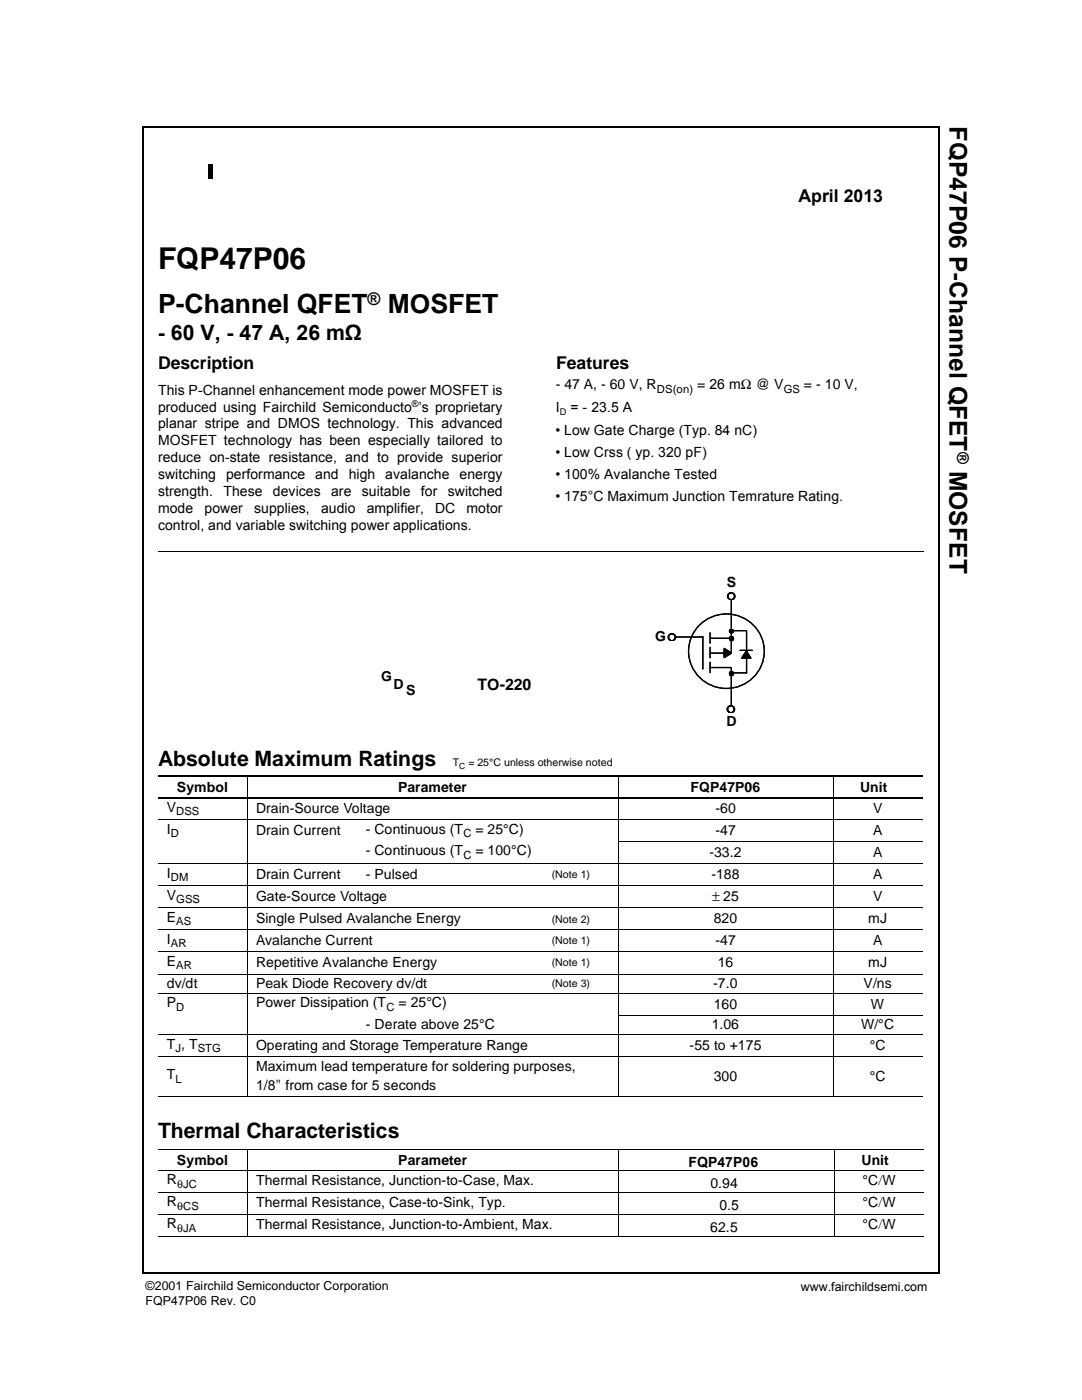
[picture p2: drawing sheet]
<svg xmlns="http://www.w3.org/2000/svg" width="216mm" height="279mm" viewBox="0 0 216 279" stroke-linecap="round" stroke-linejoin="round" font-family="sans-serif">
<defs><g id="words">
<text font-size="6" x="31.5" y="53.7">FQP47P06</text>
<g font-size="5.3">
<text x="31.5" y="62.6">P-Channel QFET</text>
<text x="77.4" y="62.6">MOSFET</text>
</g>
<g font-size="4.9">
<text x="189.5" y="25.2" transform="rotate(90 189.5 25.2)">FQP47P06 P-Channel QFET</text>
<text x="189.5" y="93.9" transform="rotate(90 189.5 93.9)">MOSFET</text>
</g>
<g font-size="4.2">
<text x="31.5" y="67.9">- 60 V, - 47 A, 26 mΩ</text>
<text x="31.5" y="152.8">Absolute Maximum Ratings</text>
<text x="31.5" y="227.2">Thermal Characteristics</text>
</g>
<g font-size="3.5">
<text x="159.3" y="40.3">April 2013</text>
<text x="73.4" y="60.9">®</text>
<text x="31.5" y="73.6">Description</text>
<text x="111" y="73.6">Features</text>
</g>
<g font-size="3.2">
<text x="191" y="90.1" transform="rotate(90 191 90.1)">®</text>
<text x="95.3" y="137.7">TO-220</text>
</g>
<g font-size="2.8">
<text x="110.9" y="77.7">- 47 A, - 60 V, R</text>
<text x="139.1" y="77.7">= 26 mΩ @ V</text>
<text x="160.4" y="77.7">= - 10 V,</text>
<text x="31.5" y="78.7">This P-Channel enhancement mode power MOSFET is</text>
<text x="31.5" y="82.1">produced using Fairchild Semiconducto ’s proprietary</text>
<text x="110.9" y="82.3">I</text>
<text x="113.8" y="82.3">= - 23.5 A</text>
<text x="31.5" y="88.9">MOSFET technology has been especially tailored to</text>
<text x="31.5" y="85.5">planar stripe and DMOS technology. This advanced</text>
<text x="110.8" y="86.8">• Low Gate Charge (Typ. 84 nC)</text>
<text x="31.5" y="95.7">switching</text>
<text x="31.5" y="92.3">reduce on-state resistance, and to provide superior</text>
<text x="45.1" y="95.7">performance</text>
<text x="62.9" y="95.7">and</text>
<text x="69.6" y="95.7">high</text>
<text x="76.9" y="95.7">avalanche</text>
<text x="91.7" y="95.7">energy</text>
<text x="110.8" y="91.2">• Low Crss ( yp. 320 pF)</text>
<text x="110.8" y="95.6">• 100% Avalanche Tested</text>
<text x="31.5" y="99.1">strength.</text>
<text x="44.6" y="99.1">These</text>
<text x="54.5" y="99.1">devices</text>
<text x="66.1" y="99.1">are</text>
<text x="72.2" y="99.1">suitable</text>
<text x="84" y="99.1">for</text>
<text x="89.3" y="99.1">switched</text>
<text x="110.8" y="100">• 175°C Maximum Junction Temrature Rating.</text>
<text x="31.5" y="102.4">mode</text>
<text x="31.5" y="105.8">control, and variable switching power applications.</text>
<text x="40.8" y="102.4">power</text>
<text x="50.7" y="102.4">supplies,</text>
<text x="64.1" y="102.4">audio</text>
<text x="73.2" y="102.4">amplifier,</text>
<text x="86.8" y="102.4">DC</text>
<text x="93.1" y="102.4">motor</text>
<text x="145" y="117.1">S</text>
<text x="130.7" y="127.8">G</text>
<text x="76.1" y="135.8">G</text>
<text x="78.5" y="137.4">D</text>
<text x="81.1" y="138.7">S</text>
<text x="145" y="144.9">D</text>
<text x="33.3" y="162">V</text>
<text x="35.3" y="158.1">Symbol</text>
<text x="79.4" y="158.1">Parameter</text>
<text x="137.8" y="158.1">FQP47P06</text>
<text x="171.6" y="158.1">Unit</text>
<text x="33.3" y="166.4">I</text>
<text x="51.1" y="162.2">Drain-Source Voltage</text>
<text x="51.1" y="166.6">Drain Current</text>
<text x="73" y="166.4">- Continuous (T</text>
<text x="94.9" y="166.4">= 25°C)</text>
<text x="142.7" y="166.6">-47</text>
<text x="142.8" y="162.2">-60</text>
<text x="174.2" y="166.6">A</text>
<text x="174.2" y="162.2">V</text>
<text x="73" y="170.7">- Continuous (T</text>
<text x="94.9" y="170.7">= 100°C)</text>
<text x="141.6" y="171">-33.2</text>
<text x="174.2" y="171">A</text>
<text x="33.3" y="179.5">V</text>
<text x="33.3" y="175.1">I</text>
<text x="51.1" y="175.4">Drain Current</text>
<text x="51.1" y="179.8">Gate-Source Voltage</text>
<text x="73" y="175.4">- Pulsed</text>
<text x="141.9" y="175.4">-188</text>
<text x="142.1" y="179.8">± 25</text>
<text x="174.2" y="179.8">V</text>
<text x="174.2" y="175.4">A</text>
<text x="33.3" y="183.9">E</text>
<text x="51.1" y="184.2">Single Pulsed Avalanche Energy</text>
<text x="142.4" y="184.2">820</text>
<text x="173.2" y="184.2">mJ</text>
<text x="33.3" y="188.3">I</text>
<text x="51.1" y="188.6">Avalanche Current</text>
<text x="142.7" y="188.6">-47</text>
<text x="174.2" y="188.6">A</text>
<text x="33.3" y="197.1">dv/dt</text>
<text x="33.3" y="192.7">E</text>
<text x="51.1" y="193">Repetitive Avalanche Energy</text>
<text x="51.1" y="197.1">Peak Diode Recovery dv/dt</text>
<text x="142.3" y="197.1">-7.0</text>
<text x="143.2" y="193">16</text>
<text x="172.3" y="197.1">V/ns</text>
<text x="173.2" y="193">mJ</text>
<text x="33.3" y="201">P</text>
<text x="51.1" y="201">Power Dissipation (T</text>
<text x="79.5" y="201">= 25°C)</text>
<text x="142.4" y="201.3">160</text>
<text x="173.8" y="201.3">W</text>
<text x="33.3" y="209.3">T , T</text>
<text x="51.1" y="209.6">Operating and Storage Temperature Range</text>
<text x="73" y="205.4">- Derate above 25°C</text>
<text x="137.6" y="209.6">-55 to +175</text>
<text x="142" y="205.4">1.06</text>
<text x="171.8" y="205.4">W/°C</text>
<text x="173.6" y="209.6">°C</text>
<text x="33.3" y="215.4">T</text>
<text x="51.1" y="213.7">Maximum lead temperature for soldering purposes,</text>
<text x="142.4" y="215.6">300</text>
<text x="173.6" y="215.6">°C</text>
<text x="51.1" y="217.6">1/8&quot; from case for 5 seconds</text>
<text x="35.3" y="232.4">Symbol</text>
<text x="79.5" y="232.4">Parameter</text>
<text x="137.4" y="232.9">FQP47P06</text>
<text x="171.9" y="232.4">Unit</text>
<text x="33.3" y="236.3">R</text>
<text x="51.1" y="236.6">Thermal Resistance, Junction-to-Case, Max.</text>
<text x="141.7" y="237">0.94</text>
<text x="172.1" y="236.6">°C/W</text>
<text x="33.3" y="245.1">R</text>
<text x="33.3" y="240.7">R</text>
<text x="51.1" y="241">Thermal Resistance, Case-to-Sink, Typ.</text>
<text x="51.1" y="245.4">Thermal Resistance, Junction-to-Ambient, Max.</text>
<text x="141.7" y="245.8">62.5</text>
<text x="143.6" y="241.4">0.5</text>
<text x="172.1" y="245.4">°C/W</text>
<text x="172.1" y="241">°C/W</text>
</g>
<g font-size="2.5">
<text x="144" y="131.3">▶ ▲</text>
<text x="29.1" y="257.5">©2001 Fairchild Semiconductor Corporation</text>
<text x="159.8" y="257.6">www.fairchildsemi.com</text>
<text x="29.1" y="260.4">FQP47P06 Rev. C0</text>
</g>
<g font-size="2.2">
<text x="131.1" y="78.4">DS(on)</text>
<text x="156.4" y="78.4">GS</text>
<text x="34.1" y="167">D</text>
<text x="35.2" y="162.6">DSS</text>
<text x="92.5" y="167">C</text>
<text x="92.5" y="171.5">C</text>
<text x="34.1" y="175.9">DM</text>
<text x="35.2" y="180.3">GSS</text>
<text x="35.2" y="184.7">AS</text>
<text x="34.1" y="189.1">AR</text>
<text x="35.2" y="193.5">AR</text>
<text x="35.2" y="201.7">D</text>
<text x="77.1" y="201.7">C</text>
<text x="35" y="210">J</text>
<text x="39.5" y="210">STG</text>
<text x="35" y="216.1">L</text>
<text x="35.3" y="237">θJC</text>
<text x="35.3" y="241.4">θCS</text>
<text x="35.3" y="245.8">θJA</text>
</g>
<g font-size="2.1">
<text x="144.9" y="119.8">!</text>
<text x="133.1" y="128">!</text>
<text x="144.9" y="142.3">!</text>
<text x="90.3" y="152.8">T</text>
<text x="93.5" y="152.8">= 25°C unless otherwise noted</text>
<text x="110.1" y="175.3">(Note 1)</text>
<text x="110.1" y="184.1">(Note 2)</text>
<text x="110.1" y="188.5">(Note 1)</text>
<text x="110.1" y="192.9">(Note 1)</text>
<text x="110.1" y="197">(Note 3)</text>
</g>
<g font-size="1.8">
<text x="82.2" y="81.3">®</text>
<text x="111.7" y="82.7">D</text>
</g>
<text font-size="1.7" x="91.7" y="153.4">C</text>
<g font-size="1.1">
<text x="145.4" y="126.4">●</text>
<text x="145.4" y="127.8">●</text>
<text x="145.4" y="134.8">●</text>
</g>
</g></defs>
<path d="M28.6 25.2v228.8M28.6 25.4h158.9M187.3 25.4v228.8M28.4 254h158.9" fill="none" stroke="#000" stroke-width=".34"/>
<path d="M41.6 32.8h.8v2.8h-.8zM31.7 110v.2z" fill="#000"/>
<g fill="none" stroke="#000" stroke-width=".2">
<path d="M31.7 110.1h152.5M49.3 154.8v64M123.3 154.8v64M166.2 154.8v64M31.5 163.6h152.5M31.5 172.4h152.5M31.5 176.8h152.5M123.3 168h60.7M31.5 181.2h152.5M31.5 185.6h152.5M31.5 190h152.5M31.5 194.4h152.5"/>
<path d="M31.5 198.2h152.5M31.5 206.5h152.5M31.5 210.9h152.5M31.5 218.7h152.5M123.3 202.6h60.7M31.5 229.3h152.8M31.5 233.6h152.8M31.5 237.9h152.8M49.3 229.3v17.5M123.4 229.3v17.5M166.5 229.3v17.5M31.5 242.3h152.8"/>
<path d="M31.5 246.7h152.8"/>
</g>
<path d="M31.5 154.9h152.5M31.5 159.2h152.5" fill="none" stroke="#000" stroke-width=".25"/>
<path d="M130.5 116.4h22.5v27.8h-22.5z" fill="#fff"/>
<g fill="none" stroke="#000" stroke-width=".25">
<path d="M145.9 119.6v10.7M134.8 127.1h5.5v6.4M139.2 125.1a7.5 7.5 0 0 1 12 .7 7.5 7.5 0 0 1-4.1 11.3 7.5 7.5 0 0 1-8.4-3 7.5 7.5 0 0 1 .5-9zM141.7 129.2v2.1M141.7 132.2v2M141.7 126.3v2.1M145.8 130.3h-4.1M145.8 133.2h-4.1M145.9 133.2v7.5M146.1 127.4h-4.4M147.7 129.8h2.4M149 125.9v8.4h-3.1"/>
<path d="M149 125.9h-3.1"/>
</g>
<path d="M66.4 116.8h38.6v22.9h-38.6z" fill="#fff"/>
<use href="#words"/>
</svg>
